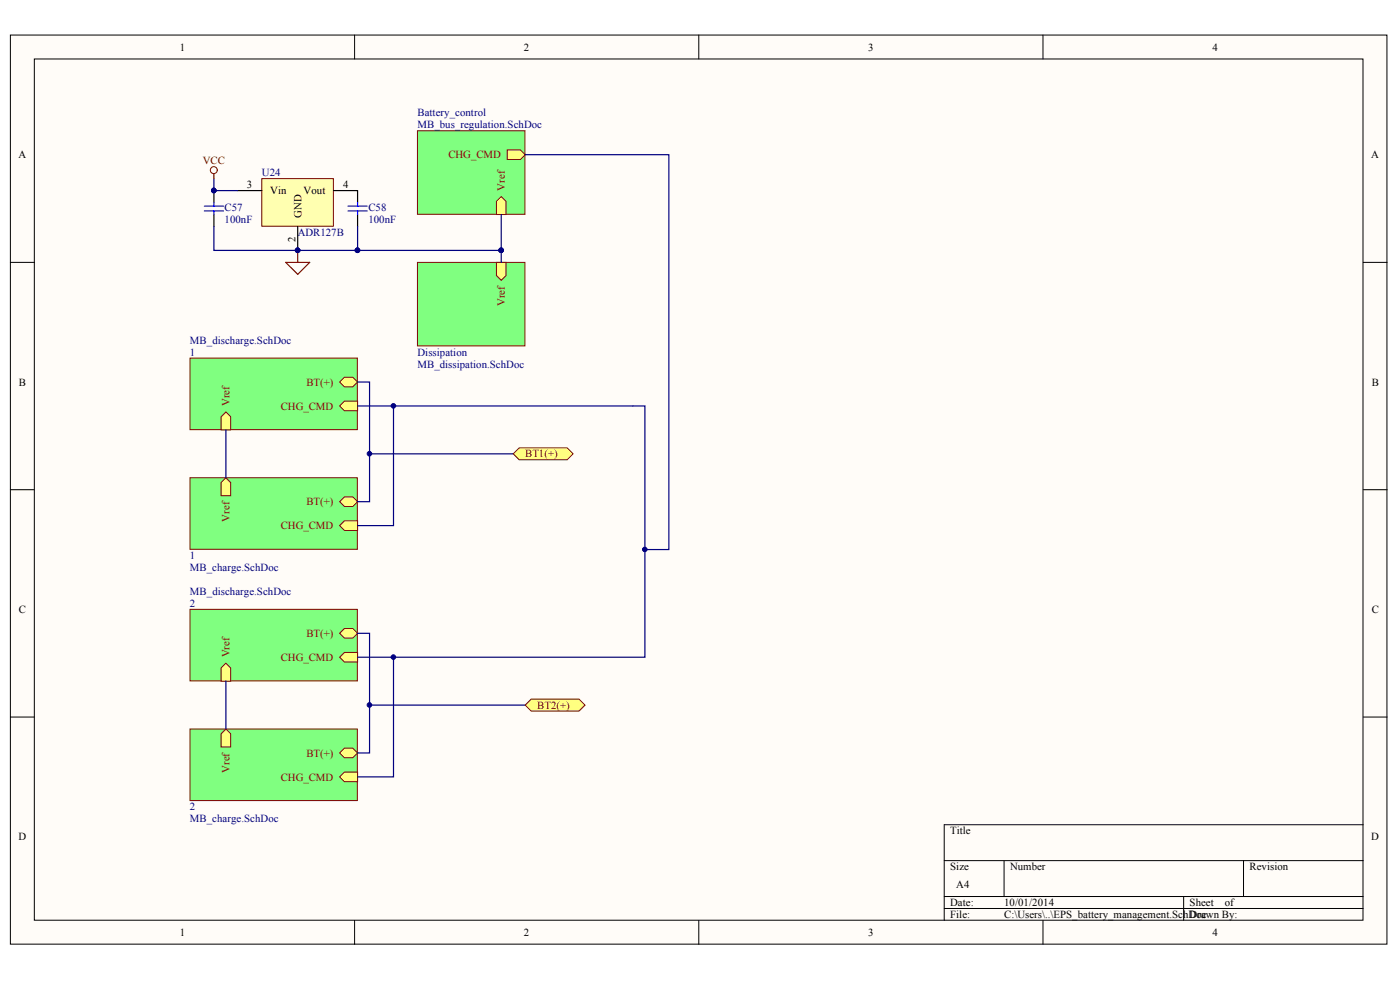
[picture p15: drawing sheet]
<svg xmlns="http://www.w3.org/2000/svg" width="291mm" height="204mm" viewBox="0 0 291 204" stroke-linecap="round" stroke-linejoin="round" font-family="sans-serif">
<defs><g id="words">
<g font-size="2.2">
<text x="37.4" y="10.5">1</text>
<text x="108.9" y="10.5">2</text>
<text x="180.5" y="10.5">3</text>
<text x="252.1" y="10.5">4</text>
<text x="3.9" y="32.9">A</text>
<text x="285.1" y="32.9">A</text>
<text x="51.3" y="39.1">3</text>
<text x="56.2" y="40.4">Vin</text>
<text x="63.1" y="40.4">Vout</text>
<text x="71.3" y="39.1">4</text>
<text x="62.7" y="45.3" transform="rotate(-90 62.7 45.3)">GND</text>
<text x="61.4" y="50.2" transform="rotate(-90 61.4 50.2)">2</text>
<text x="3.9" y="80.1">B</text>
<text x="285.2" y="80.1">B</text>
<text x="3.9" y="127.4">C</text>
<text x="285.2" y="127.4">C</text>
<text x="197.5" y="173.4">Title</text>
<text x="3.9" y="174.7">D</text>
<text x="285.1" y="174.7">D</text>
<text x="197.5" y="180.9">Size</text>
<text x="198.8" y="184.6">A4</text>
<text x="210" y="180.9">Number</text>
<text x="259.8" y="180.9">Revision</text>
<text x="197.5" y="188.3">Date:</text>
<text x="197.5" y="190.8">File:</text>
<text x="208.7" y="188.3">10/01/2014</text>
<text x="208.7" y="190.8">C:\Users\..\EPS_battery_management.SchDoc</text>
<text x="247.3" y="188.3">Sheet</text>
<text x="247.3" y="190.8">Drawn By:</text>
<text x="254.6" y="188.3">of</text>
<text x="37.4" y="194.6">1</text>
<text x="108.9" y="194.6">2</text>
<text x="180.5" y="194.6">3</text>
<text x="252.1" y="194.6">4</text>
</g>
<g font-size="2.2" fill="#000080">
<text x="86.8" y="24.2">Battery_control</text>
<text x="86.8" y="26.7">MB_bus_regulation.SchDoc</text>
<text x="54.4" y="36.6">U24</text>
<text x="46.7" y="43.9">C57</text>
<text x="46.7" y="46.4">100nF</text>
<text x="76.6" y="43.9">C58</text>
<text x="76.6" y="46.4">100nF</text>
<text x="61.9" y="49.1">ADR127B</text>
<text x="39.5" y="71.5">MB_discharge.SchDoc</text>
<text x="39.5" y="73.9">1</text>
<text x="86.8" y="73.9">Dissipation</text>
<text x="86.8" y="76.4">MB_dissipation.SchDoc</text>
<text x="39.5" y="116.2">1</text>
<text x="39.5" y="118.7">MB_charge.SchDoc</text>
<text x="39.5" y="123.7">MB_discharge.SchDoc</text>
<text x="39.5" y="126.2">2</text>
<text x="39.5" y="168.5">2</text>
<text x="39.5" y="171">MB_charge.SchDoc</text>
</g>
<g font-size="2.2" fill="#800000">
<text x="42.2" y="34.2">VCC</text>
<text x="93.2" y="32.9">CHG_CMD</text>
<text x="104.9" y="39.6" transform="rotate(-90 104.9 39.6)">Vref</text>
<text x="104.9" y="63.6" transform="rotate(-90 104.9 63.6)">Vref</text>
<text x="63.7" y="80.1">BT(+)</text>
<text x="47.7" y="84.4" transform="rotate(-90 47.7 84.4)">Vref</text>
<text x="58.4" y="85.1">CHG_CMD</text>
<text x="109.2" y="95.1">BT1(+)</text>
<text x="63.7" y="105">BT(+)</text>
<text x="47.7" y="108.4" transform="rotate(-90 47.7 108.4)">Vref</text>
<text x="58.4" y="110">CHG_CMD</text>
<text x="47.7" y="136.6" transform="rotate(-90 47.7 136.6)">Vref</text>
<text x="58.4" y="137.4">CHG_CMD</text>
<text x="63.7" y="132.4">BT(+)</text>
<text x="111.7" y="147.3">BT2(+)</text>
<text x="47.7" y="160.6" transform="rotate(-90 47.7 160.6)">Vref</text>
<text x="63.7" y="157.3">BT(+)</text>
<text x="58.4" y="162.2">CHG_CMD</text>
</g>
</g></defs>
<g fill="#fffcf8" stroke="#000" stroke-width=".21">
<path d="M2.2 7.3h286.1v188.9h-286.1z"/>
<path d="M7.1 12.3h276.2v179h-276.2z"/>
</g>
<g fill="none" stroke="#000" stroke-width=".21">
<path d="M73.7 7.3v5M145.3 7.3v5M216.8 7.3v5M2.2 54.5h4.9M283.4 54.5h5M2.2 101.8h4.9M283.4 101.8h5M2.2 149h4.9M283.4 149h5M196.3 178.9h87.1M208.7 178.9v7.4M258.5 178.9v7.4"/>
<path d="M283.4 171.4h-87.1v19.9M73.7 191.3v5M145.3 191.3v5M196.3 186.3h87.1M196.3 188.8h87.1M216.8 191.3v5M246.1 186.3v5"/>
</g>
<path d="M86.8 27.2h22.3v17.3h-22.3z" fill="#80ff80" stroke="#800000" stroke-width=".21"/>
<g fill="#ffff80" stroke="#800000" stroke-width=".21">
<path d="M105.4 31.2h2.8l1 1-1 1h-2.8z" fill-rule="evenodd"/>
<path d="M103.2 41.9l1-1 1 1v2.7h-2z" fill-rule="evenodd"/>
</g>
<path d="M86.8 54.5h22.3v17.4h-22.3z" fill="#80ff80" stroke="#800000" stroke-width=".21"/>
<path d="M103.2 54.5h2v2.8l-1 1-1-1z" fill-rule="evenodd" fill="#ffff80" stroke="#800000" stroke-width=".21"/>
<path d="M54.4 37.1h14.9v9.9h-14.9z" fill="#ffffb0" stroke="#800000" stroke-width=".21"/>
<path d="M44.5 39.6v2.5M49.4 39.6h5M69.4 39.6h4.9v2.5M44.5 44.6v2.5M61.9 47.1v5M74.3 44.6v2.5" fill="none" stroke="#000" stroke-width=".25"/>
<g fill="#000080" stroke="#000080" stroke-width=".21">
<circle cx="61.9" cy="52" r=".47"/>
<circle cx="44.4" cy="39.6" r=".47"/>
</g>
<path d="M44.5 36.1v1M59.4 54.5h5l-2.5 2.5zM61.9 52.1v2.4" fill="none" stroke="#800000" stroke-width=".25"/>
<path d="M42.5 42.8h4M42.5 43.8h4M44.5 42.1v.7M44.5 43.8v.8M72.3 42.8h4M72.3 43.8h4M74.3 42.1v.7M74.3 43.8v.8" fill="none" stroke="#00f" stroke-width=".25"/>
<path d="M44.5 37.1v2.5h4.9" fill="none" stroke="#000080" stroke-width=".25"/>
<circle cx="44.4" cy="35.4" r=".72" fill="none" stroke="#800000" stroke-width=".21"/>
<path d="M39.5 99.3h34.8v14.9h-34.8z" fill="#80ff80" stroke="#800000" stroke-width=".21"/>
<g fill="#ffff80" stroke="#800000" stroke-width=".21">
<path d="M70.6 109.3l1-1h2.7v1.9h-2.7z" fill-rule="evenodd"/>
<path d="M46 100.3l1-1 1 1v2.7h-2z" fill-rule="evenodd"/>
<path d="M70.6 104.3l1-1h1.7l1 1-1 1h-1.7z" fill-rule="evenodd"/>
</g>
<path d="M39.5 74.4h34.8v14.9h-34.8z" fill="#80ff80" stroke="#800000" stroke-width=".21"/>
<g fill="#ffff80" stroke="#800000" stroke-width=".21">
<path d="M46 86.6l1-1 1 1v2.8h-2z" fill-rule="evenodd"/>
<path d="M70.6 84.4l1-1h2.7v2h-2.7z" fill-rule="evenodd"/>
<path d="M70.6 79.4l1-1h1.7l1 1-1 1h-1.7z" fill-rule="evenodd"/>
</g>
<path d="M47 89.4v9.9" fill="none" stroke="#000080" stroke-width=".25"/>
<path d="M39.5 151.5h34.8v14.9h-34.8z" fill="#80ff80" stroke="#800000" stroke-width=".21"/>
<g fill="#ffff80" stroke="#800000" stroke-width=".21">
<path d="M70.6 161.5l1-1h2.7v2h-2.7z" fill-rule="evenodd"/>
<path d="M46 152.5l1-1 1 1v2.8h-2z" fill-rule="evenodd"/>
<path d="M70.6 156.5l1-1h1.7l1 1-1 1h-1.7z" fill-rule="evenodd"/>
</g>
<path d="M39.5 126.7h34.8v14.8h-34.8z" fill="#80ff80" stroke="#800000" stroke-width=".21"/>
<g fill="#ffff80" stroke="#800000" stroke-width=".21">
<path d="M46 138.8l1-.9 1 .9v2.8h-2z" fill-rule="evenodd"/>
<path d="M70.6 136.6l1-1h2.7v2h-2.7z" fill-rule="evenodd"/>
<path d="M70.6 131.6l1-1h1.7l1 1-1 1h-1.7z" fill-rule="evenodd"/>
</g>
<g fill="none" stroke="#000080" stroke-width=".25">
<path d="M109.2 32.2h29.8v82h-4.9M44.5 47.1v5h29.8M74.3 47.1v5M74.3 52.1h29.9M104.2 44.6v9.9M74.3 79.4h2.5v24.9h-2.5M74.3 84.4h59.8v52.2h-59.8M76.8 94.3h29.9M81.8 84.4v24.9h-7.5M74.3 131.6h2.5v24.9h-2.5M81.8 136.6v24.9h-7.5M47 141.6v9.9"/>
<path d="M76.8 146.6h32.4"/>
</g>
<g fill="#000080" stroke="#000080" stroke-width=".21">
<circle cx="81.8" cy="84.4" r=".47"/>
<circle cx="81.8" cy="136.6" r=".47"/>
<circle cx="74.3" cy="52" r=".47"/>
<circle cx="104.2" cy="52" r=".47"/>
<circle cx="134" cy="114.2" r=".47"/>
<circle cx="76.8" cy="146.5" r=".47"/>
<circle cx="76.8" cy="94.3" r=".47"/>
</g>
<g fill="#ffff80" stroke="#800000" stroke-width=".21">
<path d="M106.7 94.3l1.2-1.2h10l1.2 1.2-1.2 1.3h-10z" fill-rule="evenodd"/>
<path d="M109.2 146.6l1.2-1.3h10l1.2 1.3-1.2 1.2h-10z" fill-rule="evenodd"/>
</g>
<use href="#words"/>
</svg>
